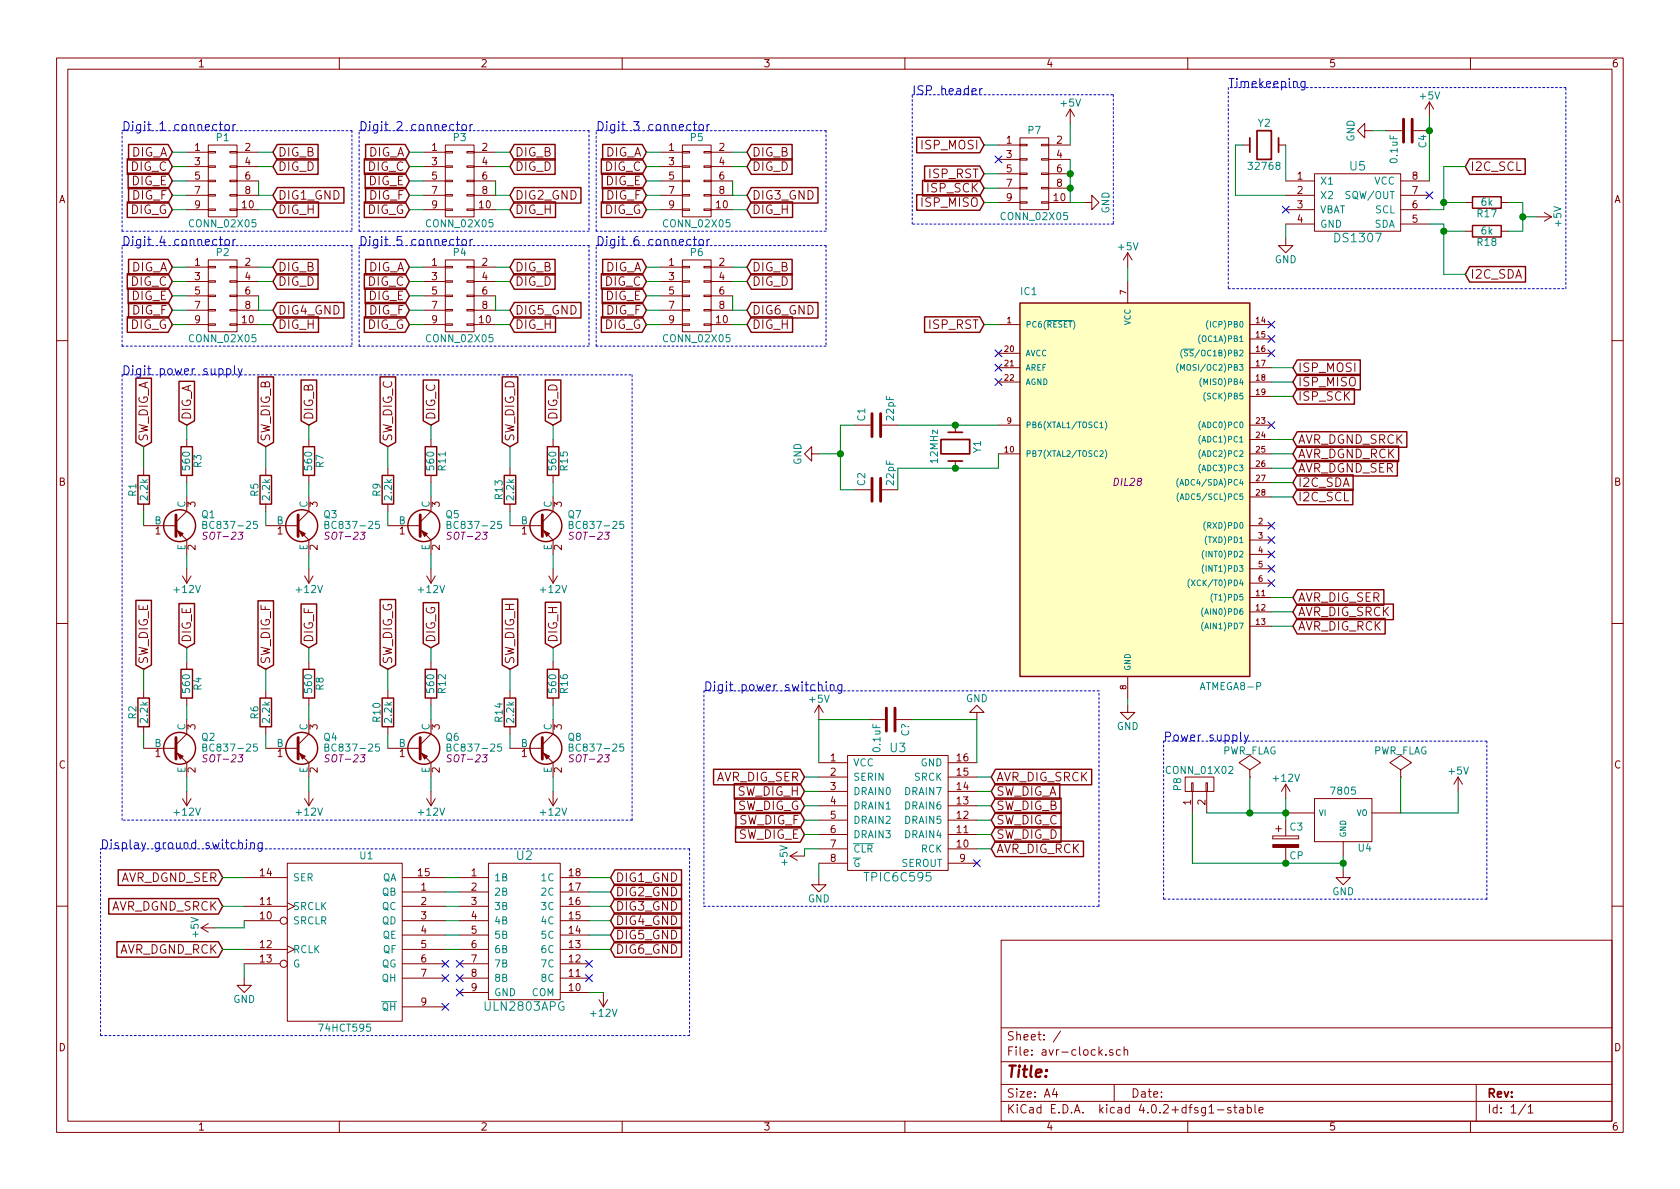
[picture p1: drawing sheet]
<svg xmlns="http://www.w3.org/2000/svg" width="297mm" height="210mm" viewBox="0 0 297 210" stroke-linecap="round" stroke-linejoin="round" font-family="sans-serif">
<defs><g id="words">
<text font-size="2.8" fill="#840000" x="178" y="190.5">Title:</text>
<g font-size="2.1" fill="#0000c2">
<text x="161.3" y="16.8">ISP header</text>
<text x="217.2" y="15.5">Timekeeping</text>
<text x="21.6" y="23.1">Digit 1 connector</text>
<text x="63.5" y="23.1">Digit 2 connector</text>
<text x="105.4" y="23.1">Digit 3 connector</text>
<text x="21.6" y="43.4">Digit 4 connector</text>
<text x="63.5" y="43.4">Digit 5 connector</text>
<text x="105.4" y="43.4">Digit 6 connector</text>
<text x="21.6" y="66.3">Digit power supply</text>
<text x="124.5" y="122.2">Digit power switching</text>
<text x="205.7" y="131.1">Power supply</text>
<text x="17.8" y="150.1">Display ground switching</text>
</g>
<g font-size="2.1" fill="#840000">
<text x="23.1" y="27.7">DIG_A</text>
<text x="49.2" y="27.7">DIG_B</text>
<text x="65" y="27.7">DIG_A</text>
<text x="91.1" y="27.7">DIG_B</text>
<text x="106.9" y="27.7">DIG_A</text>
<text x="133" y="27.7">DIG_B</text>
<text x="163" y="26.4">ISP_MOSI</text>
<text x="23.1" y="30.2">DIG_C</text>
<text x="23.2" y="32.8">DIG_E</text>
<text x="23.3" y="35.3">DIG_F</text>
<text x="49.2" y="30.2">DIG_D</text>
<text x="49.2" y="35.3">DIG1_GND</text>
<text x="65" y="30.2">DIG_C</text>
<text x="65.1" y="32.8">DIG_E</text>
<text x="65.2" y="35.3">DIG_F</text>
<text x="91.1" y="30.2">DIG_D</text>
<text x="91.1" y="35.3">DIG2_GND</text>
<text x="106.9" y="30.2">DIG_C</text>
<text x="107" y="32.8">DIG_E</text>
<text x="107.1" y="35.3">DIG_F</text>
<text x="133" y="30.2">DIG_D</text>
<text x="133" y="35.3">DIG3_GND</text>
<text x="164" y="34">ISP_SCK</text>
<text x="164.2" y="31.5">ISP_RST</text>
<text x="260" y="30.2">I2C_SCL</text>
<text x="23" y="37.8">DIG_G</text>
<text x="49.2" y="37.8">DIG_H</text>
<text x="64.9" y="37.8">DIG_G</text>
<text x="91.1" y="37.8">DIG_H</text>
<text x="106.8" y="37.8">DIG_G</text>
<text x="133" y="37.8">DIG_H</text>
<text x="163" y="36.6">ISP_MISO</text>
<text x="23.1" y="48">DIG_A</text>
<text x="23.1" y="50.5">DIG_C</text>
<text x="23.2" y="53.1">DIG_E</text>
<text x="49.2" y="48">DIG_B</text>
<text x="49.2" y="50.5">DIG_D</text>
<text x="65" y="48">DIG_A</text>
<text x="65" y="50.5">DIG_C</text>
<text x="65.1" y="53.1">DIG_E</text>
<text x="91.1" y="48">DIG_B</text>
<text x="91.1" y="50.5">DIG_D</text>
<text x="106.9" y="48">DIG_A</text>
<text x="106.9" y="50.5">DIG_C</text>
<text x="107" y="53.1">DIG_E</text>
<text x="133" y="48">DIG_B</text>
<text x="133" y="50.5">DIG_D</text>
<text x="260" y="49.3">I2C_SDA</text>
<text x="23" y="58.2">DIG_G</text>
<text x="23.3" y="55.6">DIG_F</text>
<text x="49.2" y="58.2">DIG_H</text>
<text x="49.2" y="55.6">DIG4_GND</text>
<text x="64.9" y="58.2">DIG_G</text>
<text x="65.2" y="55.6">DIG_F</text>
<text x="91.1" y="58.2">DIG_H</text>
<text x="91.1" y="55.6">DIG5_GND</text>
<text x="106.8" y="58.2">DIG_G</text>
<text x="107.1" y="55.6">DIG_F</text>
<text x="133" y="58.2">DIG_H</text>
<text x="133" y="55.6">DIG6_GND</text>
<text x="164.2" y="58.2">ISP_RST</text>
<text x="229.5" y="65.8">ISP_MOSI</text>
<text x="229.5" y="68.3">ISP_MISO</text>
<text x="229.5" y="70.9">ISP_SCK</text>
<text x="33.8" y="74.3" transform="rotate(-90 33.8 74.3)">DIG_A</text>
<text x="55.4" y="74.3" transform="rotate(-90 55.4 74.3)">DIG_B</text>
<text x="77" y="74.3" transform="rotate(-90 77 74.3)">DIG_C</text>
<text x="98.6" y="74.3" transform="rotate(-90 98.6 74.3)">DIG_D</text>
<text x="26.2" y="78.1" transform="rotate(-90 26.2 78.1)">SW_DIG_A</text>
<text x="47.8" y="78.1" transform="rotate(-90 47.8 78.1)">SW_DIG_B</text>
<text x="69.3" y="78.1" transform="rotate(-90 69.3 78.1)">SW_DIG_C</text>
<text x="90.9" y="78.1" transform="rotate(-90 90.9 78.1)">SW_DIG_D</text>
<text x="229.5" y="83.6">AVR_DGND_SER</text>
<text x="229.5" y="78.5">AVR_DGND_SRCK</text>
<text x="229.5" y="81">AVR_DGND_RCK</text>
<text x="229.5" y="88.6">I2C_SCL</text>
<text x="229.5" y="86.1">I2C_SDA</text>
<text x="229.5" y="106.4">AVR_DIG_SER</text>
<text x="33.8" y="113.6" transform="rotate(-90 33.8 113.6)">DIG_E</text>
<text x="55.4" y="113.6" transform="rotate(-90 55.4 113.6)">DIG_F</text>
<text x="77" y="113.6" transform="rotate(-90 77 113.6)">DIG_G</text>
<text x="98.6" y="113.6" transform="rotate(-90 98.6 113.6)">DIG_H</text>
<text x="229.5" y="111.5">AVR_DIG_RCK</text>
<text x="229.5" y="109">AVR_DIG_SRCK</text>
<text x="26.2" y="117.4" transform="rotate(-90 26.2 117.4)">SW_DIG_E</text>
<text x="47.8" y="117.4" transform="rotate(-90 47.8 117.4)">SW_DIG_F</text>
<text x="69.3" y="117.4" transform="rotate(-90 69.3 117.4)">SW_DIG_G</text>
<text x="90.9" y="117.4" transform="rotate(-90 90.9 117.4)">SW_DIG_H</text>
<text x="126.3" y="138.2">AVR_DIG_SER</text>
<text x="130.1" y="143.3">SW_DIG_G</text>
<text x="130.3" y="140.7">SW_DIG_H</text>
<text x="176.2" y="140.7">SW_DIG_A</text>
<text x="176.2" y="143.3">SW_DIG_B</text>
<text x="176.2" y="138.2">AVR_DIG_SRCK</text>
<text x="130.4" y="148.3">SW_DIG_E</text>
<text x="130.5" y="145.8">SW_DIG_F</text>
<text x="176.2" y="145.8">SW_DIG_C</text>
<text x="176.2" y="148.3">SW_DIG_D</text>
<text x="21" y="156">AVR_DGND_SER</text>
<text x="108.9" y="156">DIG1_GND</text>
<text x="176.2" y="150.9">AVR_DIG_RCK</text>
<text x="19.4" y="161">AVR_DGND_SRCK</text>
<text x="108.9" y="158.5">DIG2_GND</text>
<text x="108.9" y="161">DIG3_GND</text>
<text x="108.9" y="163.6">DIG4_GND</text>
<text x="108.9" y="166.1">DIG5_GND</text>
<text x="20.8" y="168.7">AVR_DGND_RCK</text>
<text x="108.9" y="168.7">DIG6_GND</text>
<text x="178" y="184">Sheet: /</text>
<text x="178" y="186.7">File: avr-clock.sch</text>
<text x="178" y="196.9">KiCad E.D.A. kicad 4.0.2+dfsg1-stable</text>
<text x="178" y="194.1">Size: A4</text>
<text x="200" y="194.1">Date:</text>
<text x="263" y="194.1">Rev:</text>
<text x="263" y="196.9">Id: 1/1</text>
</g>
<g font-size="2.1" fill="#008484">
<text x="238.7" y="30.1">U5</text>
<text x="236.2" y="42.8">DS1307</text>
<text x="157.4" y="133">U3</text>
<text x="91.4" y="152.1">U2</text>
<text x="153.2" y="155.9">TPIC6C595</text>
<text x="85.9" y="178.7">ULN2803APG</text>
</g>
<g font-size="1.8" fill="#840000">
<text x="35" y="11.9">1</text>
<text x="85" y="11.9">2</text>
<text x="135" y="11.9">3</text>
<text x="185" y="11.9">4</text>
<text x="235" y="11.9">5</text>
<text x="285" y="11.9">6</text>
<text x="34.4" y="26.7">1</text>
<text x="34.4" y="29.2">3</text>
<text x="43.3" y="26.7">2</text>
<text x="43.3" y="29.2">4</text>
<text x="76.4" y="26.7">1</text>
<text x="76.4" y="29.2">3</text>
<text x="85.2" y="26.7">2</text>
<text x="85.2" y="29.2">4</text>
<text x="118.3" y="26.7">1</text>
<text x="118.3" y="29.2">3</text>
<text x="127.2" y="26.7">2</text>
<text x="127.2" y="29.2">4</text>
<text x="178" y="25.4">1</text>
<text x="178" y="27.9">3</text>
<text x="186.8" y="25.4">2</text>
<text x="186.8" y="27.9">4</text>
<text x="10.4" y="35.9">A</text>
<text x="34.4" y="31.7">5</text>
<text x="34.4" y="34.3">7</text>
<text x="43.3" y="31.7">6</text>
<text x="43.3" y="34.3">8</text>
<text x="76.4" y="31.7">5</text>
<text x="76.4" y="34.3">7</text>
<text x="85.2" y="31.7">6</text>
<text x="85.2" y="34.3">8</text>
<text x="118.3" y="31.7">5</text>
<text x="118.3" y="34.3">7</text>
<text x="127.2" y="31.7">6</text>
<text x="127.2" y="34.3">8</text>
<text x="178" y="30.5">5</text>
<text x="178" y="33">7</text>
<text x="178" y="35.6">9</text>
<text x="186.4" y="35.6">10</text>
<text x="186.8" y="30.5">6</text>
<text x="186.8" y="33">8</text>
<text x="229.4" y="31.7">1</text>
<text x="229.4" y="34.3">2</text>
<text x="249.7" y="34.3">7</text>
<text x="249.7" y="31.7">8</text>
<text x="285.4" y="35.9">A</text>
<text x="34.4" y="36.8">9</text>
<text x="42.8" y="36.8">10</text>
<text x="76.4" y="36.8">9</text>
<text x="84.8" y="36.8">10</text>
<text x="118.3" y="36.8">9</text>
<text x="126.7" y="36.8">10</text>
<text x="229.4" y="36.8">3</text>
<text x="229.4" y="39.4">4</text>
<text x="249.7" y="39.4">5</text>
<text x="249.7" y="36.8">6</text>
<text x="34.4" y="47">1</text>
<text x="43.3" y="47">2</text>
<text x="76.4" y="47">1</text>
<text x="85.2" y="47">2</text>
<text x="118.3" y="47">1</text>
<text x="127.2" y="47">2</text>
<text x="34.4" y="49.5">3</text>
<text x="34.4" y="52.1">5</text>
<text x="43.3" y="49.5">4</text>
<text x="43.3" y="52.1">6</text>
<text x="76.4" y="49.5">3</text>
<text x="76.4" y="52.1">5</text>
<text x="85.2" y="49.5">4</text>
<text x="85.2" y="52.1">6</text>
<text x="118.3" y="49.5">3</text>
<text x="118.3" y="52.1">5</text>
<text x="127.2" y="49.5">4</text>
<text x="127.2" y="52.1">6</text>
<text x="34.4" y="54.6">7</text>
<text x="34.4" y="57.1">9</text>
<text x="42.8" y="57.1">10</text>
<text x="43.3" y="54.6">8</text>
<text x="76.4" y="54.6">7</text>
<text x="76.4" y="57.1">9</text>
<text x="84.8" y="57.1">10</text>
<text x="85.2" y="54.6">8</text>
<text x="118.3" y="54.6">7</text>
<text x="118.3" y="57.1">9</text>
<text x="126.7" y="57.1">10</text>
<text x="127.2" y="54.6">8</text>
<text x="10.4" y="85.9">B</text>
<text x="34.5" y="89.6" transform="rotate(-90 34.5 89.6)">3</text>
<text x="56.1" y="89.6" transform="rotate(-90 56.1 89.6)">3</text>
<text x="77.7" y="89.6" transform="rotate(-90 77.7 89.6)">3</text>
<text x="99.3" y="89.6" transform="rotate(-90 99.3 89.6)">3</text>
<text x="285.4" y="85.9">B</text>
<text x="27.5" y="94.5">1</text>
<text x="49" y="94.5">1</text>
<text x="70.6" y="94.5">1</text>
<text x="92.2" y="94.5">1</text>
<text x="34.5" y="97.3" transform="rotate(-90 34.5 97.3)">2</text>
<text x="56.1" y="97.3" transform="rotate(-90 56.1 97.3)">2</text>
<text x="77.7" y="97.3" transform="rotate(-90 77.7 97.3)">2</text>
<text x="99.3" y="97.3" transform="rotate(-90 99.3 97.3)">2</text>
<text x="34.5" y="129" transform="rotate(-90 34.5 129)">3</text>
<text x="56.1" y="129" transform="rotate(-90 56.1 129)">3</text>
<text x="77.7" y="129" transform="rotate(-90 77.7 129)">3</text>
<text x="99.3" y="129" transform="rotate(-90 99.3 129)">3</text>
<text x="10.4" y="135.9">C</text>
<text x="27.5" y="133.9">1</text>
<text x="34.5" y="136.6" transform="rotate(-90 34.5 136.6)">2</text>
<text x="49" y="133.9">1</text>
<text x="56.1" y="136.6" transform="rotate(-90 56.1 136.6)">2</text>
<text x="70.6" y="133.9">1</text>
<text x="77.7" y="136.6" transform="rotate(-90 77.7 136.6)">2</text>
<text x="92.2" y="133.9">1</text>
<text x="99.3" y="136.6" transform="rotate(-90 99.3 136.6)">2</text>
<text x="146.8" y="134.6">1</text>
<text x="146.8" y="137.2">2</text>
<text x="169.2" y="137.2">15</text>
<text x="169.2" y="134.6">16</text>
<text x="285.4" y="135.9">C</text>
<text x="146.8" y="139.7">3</text>
<text x="146.8" y="142.2">4</text>
<text x="169.2" y="142.2">13</text>
<text x="169.2" y="139.7">14</text>
<text x="210.6" y="142.3" transform="rotate(-90 210.6 142.3)">1</text>
<text x="213.1" y="142.3" transform="rotate(-90 213.1 142.3)">2</text>
<text x="146.8" y="144.8">5</text>
<text x="146.8" y="147.3">6</text>
<text x="146.8" y="149.9">7</text>
<text x="169.2" y="149.9">10</text>
<text x="169.2" y="147.3">11</text>
<text x="169.2" y="144.8">12</text>
<text x="46" y="154.9">14</text>
<text x="74" y="154.9">15</text>
<text x="83.3" y="154.9">1</text>
<text x="100.6" y="154.9">18</text>
<text x="146.8" y="152.4">8</text>
<text x="169.7" y="152.4">9</text>
<text x="46" y="160">11</text>
<text x="74.4" y="157.5">1</text>
<text x="74.4" y="160">2</text>
<text x="83.3" y="157.5">2</text>
<text x="83.3" y="160">3</text>
<text x="100.6" y="160">16</text>
<text x="100.6" y="157.5">17</text>
<text x="46" y="162.6">10</text>
<text x="46" y="167.6">12</text>
<text x="74.4" y="162.6">3</text>
<text x="74.4" y="165.1">4</text>
<text x="74.4" y="167.6">5</text>
<text x="83.3" y="162.6">4</text>
<text x="83.3" y="165.1">5</text>
<text x="83.3" y="167.6">6</text>
<text x="100.6" y="167.6">13</text>
<text x="100.6" y="165.1">14</text>
<text x="100.6" y="162.6">15</text>
<text x="46" y="170.2">13</text>
<text x="74.4" y="170.2">6</text>
<text x="74.4" y="172.7">7</text>
<text x="83.3" y="170.2">7</text>
<text x="83.3" y="172.7">8</text>
<text x="100.6" y="172.7">11</text>
<text x="100.6" y="170.2">12</text>
<text x="74.4" y="177.8">9</text>
<text x="83.3" y="175.3">9</text>
<text x="100.6" y="175.3">10</text>
<text x="10.4" y="185.9">D</text>
<text x="285.4" y="185.9">D</text>
<text x="35" y="199.9">1</text>
<text x="85" y="199.9">2</text>
<text x="135" y="199.9">3</text>
<text x="185" y="199.9">4</text>
<text x="235" y="199.9">5</text>
<text x="285" y="199.9">6</text>
</g>
<g font-size="1.8" fill="#008484">
<text x="251.1" y="17.6">+5V</text>
<text x="181.8" y="23.7">P7</text>
<text x="187.6" y="18.8">+5V</text>
<text x="222.5" y="22.4">Y2</text>
<text x="38.3" y="24.9">P1</text>
<text x="80.2" y="24.9">P3</text>
<text x="122.1" y="24.9">P5</text>
<text x="239.5" y="25.1" transform="rotate(-90 239.5 25.1)">GND</text>
<text x="247.1" y="28.7" transform="rotate(-90 247.1 28.7)">0.1uF</text>
<text x="252.2" y="26.1" transform="rotate(-90 252.2 26.1)">C4</text>
<text x="221.1" y="30">32768</text>
<text x="233.4" y="32.6">X1</text>
<text x="233.4" y="35.2">X2</text>
<text x="238.2" y="35.2">SQW/OUT</text>
<text x="242.9" y="32.6">VCC</text>
<text x="33.7" y="40.2">CONN_02X05</text>
<text x="75.6" y="40.2">CONN_02X05</text>
<text x="117.6" y="40.2">CONN_02X05</text>
<text x="177.2" y="38.9">CONN_02X05</text>
<text x="196.1" y="37.8" transform="rotate(-90 196.1 37.8)">GND</text>
<text x="233.4" y="37.7">VBAT</text>
<text x="233.4" y="40.3">GND</text>
<text x="242.9" y="40.3">SDA</text>
<text x="243.1" y="37.7">SCL</text>
<text x="261.3" y="38.4">R17</text>
<text x="261.9" y="36.4">6k</text>
<text x="261.9" y="41.4">6k</text>
<text x="276" y="39.9" transform="rotate(-90 276 39.9)">+5V</text>
<text x="38.3" y="45.3">P2</text>
<text x="80.2" y="45.3">P4</text>
<text x="122.1" y="45.3">P6</text>
<text x="197.8" y="44.2">+5V</text>
<text x="225.4" y="46.5">GND</text>
<text x="261.3" y="43.5">R18</text>
<text x="180.5" y="52.2">IC1</text>
<text x="33.7" y="60.5">CONN_02X05</text>
<text x="75.6" y="60.5">CONN_02X05</text>
<text x="117.6" y="60.5">CONN_02X05</text>
<text x="153" y="74.4" transform="rotate(-90 153 74.4)">C1</text>
<text x="158" y="74.3" transform="rotate(-90 158 74.3)">22pF</text>
<text x="33.6" y="83" transform="rotate(-90 33.6 83)">560</text>
<text x="35.6" y="82.6" transform="rotate(-90 35.6 82.6)">R3</text>
<text x="55.2" y="83" transform="rotate(-90 55.2 83)">560</text>
<text x="57.2" y="82.6" transform="rotate(-90 57.2 82.6)">R7</text>
<text x="76.8" y="83" transform="rotate(-90 76.8 83)">560</text>
<text x="78.8" y="83.2" transform="rotate(-90 78.8 83.2)">R11</text>
<text x="98.3" y="83" transform="rotate(-90 98.3 83)">560</text>
<text x="100.4" y="83.2" transform="rotate(-90 100.4 83.2)">R15</text>
<text x="141.7" y="82.2" transform="rotate(-90 141.7 82.2)">GND</text>
<text x="165.8" y="81.8" transform="rotate(-90 165.8 81.8)">12MHz</text>
<text x="173.4" y="80.1" transform="rotate(-90 173.4 80.1)">Y1</text>
<text x="24.1" y="87.7" transform="rotate(-90 24.1 87.7)">R1</text>
<text x="26.1" y="88.3" transform="rotate(-90 26.1 88.3)">2.2k</text>
<text x="32.8" y="89.8" transform="rotate(-90 32.8 89.8)">C</text>
<text x="45.7" y="87.7" transform="rotate(-90 45.7 87.7)">R5</text>
<text x="47.7" y="88.3" transform="rotate(-90 47.7 88.3)">2.2k</text>
<text x="54.4" y="89.8" transform="rotate(-90 54.4 89.8)">C</text>
<text x="67.3" y="87.7" transform="rotate(-90 67.3 87.7)">R9</text>
<text x="69.3" y="88.3" transform="rotate(-90 69.3 88.3)">2.2k</text>
<text x="75.9" y="89.8" transform="rotate(-90 75.9 89.8)">C</text>
<text x="88.8" y="88.2" transform="rotate(-90 88.8 88.2)">R13</text>
<text x="90.9" y="88.3" transform="rotate(-90 90.9 88.3)">2.2k</text>
<text x="97.5" y="89.8" transform="rotate(-90 97.5 89.8)">C</text>
<text x="153" y="85.8" transform="rotate(-90 153 85.8)">C2</text>
<text x="158" y="85.7" transform="rotate(-90 158 85.7)">22pF</text>
<text x="27.3" y="92.7">B</text>
<text x="35.7" y="91.6">Q1</text>
<text x="36.7" y="93.5">BC837-25</text>
<text x="48.9" y="92.7">B</text>
<text x="57.3" y="91.6">Q3</text>
<text x="58.2" y="93.5">BC837-25</text>
<text x="70.5" y="92.7">B</text>
<text x="78.8" y="91.6">Q5</text>
<text x="79.8" y="93.5">BC837-25</text>
<text x="92.1" y="92.7">B</text>
<text x="100.4" y="91.6">Q7</text>
<text x="101.4" y="93.5">BC837-25</text>
<text x="32.8" y="97.4" transform="rotate(-90 32.8 97.4)">E</text>
<text x="54.4" y="97.4" transform="rotate(-90 54.4 97.4)">E</text>
<text x="75.9" y="97.4" transform="rotate(-90 75.9 97.4)">E</text>
<text x="97.5" y="97.4" transform="rotate(-90 97.5 97.4)">E</text>
<text x="30.9" y="104.8">+12V</text>
<text x="52.5" y="104.8">+12V</text>
<text x="74.1" y="104.8">+12V</text>
<text x="95.7" y="104.8">+12V</text>
<text x="33.6" y="122.4" transform="rotate(-90 33.6 122.4)">560</text>
<text x="35.6" y="122" transform="rotate(-90 35.6 122)">R4</text>
<text x="55.2" y="122.4" transform="rotate(-90 55.2 122.4)">560</text>
<text x="57.2" y="122" transform="rotate(-90 57.2 122)">R8</text>
<text x="76.8" y="122.4" transform="rotate(-90 76.8 122.4)">560</text>
<text x="78.8" y="122.5" transform="rotate(-90 78.8 122.5)">R12</text>
<text x="98.3" y="122.4" transform="rotate(-90 98.3 122.4)">560</text>
<text x="100.4" y="122.5" transform="rotate(-90 100.4 122.5)">R16</text>
<text x="143.2" y="124.3">+5V</text>
<text x="170.8" y="124.1">GND</text>
<text x="212.4" y="122">ATMEGA8-P</text>
<text x="24.1" y="127.1" transform="rotate(-90 24.1 127.1)">R2</text>
<text x="26.1" y="127.7" transform="rotate(-90 26.1 127.7)">2.2k</text>
<text x="32.8" y="129.2" transform="rotate(-90 32.8 129.2)">C</text>
<text x="35.7" y="131">Q2</text>
<text x="45.7" y="127.1" transform="rotate(-90 45.7 127.1)">R6</text>
<text x="47.7" y="127.7" transform="rotate(-90 47.7 127.7)">2.2k</text>
<text x="54.4" y="129.2" transform="rotate(-90 54.4 129.2)">C</text>
<text x="57.3" y="131">Q4</text>
<text x="67.3" y="127.6" transform="rotate(-90 67.3 127.6)">R10</text>
<text x="69.3" y="127.7" transform="rotate(-90 69.3 127.7)">2.2k</text>
<text x="75.9" y="129.2" transform="rotate(-90 75.9 129.2)">C</text>
<text x="78.8" y="131">Q6</text>
<text x="88.8" y="127.6" transform="rotate(-90 88.8 127.6)">R14</text>
<text x="90.9" y="127.7" transform="rotate(-90 90.9 127.7)">2.2k</text>
<text x="97.5" y="129.2" transform="rotate(-90 97.5 129.2)">C</text>
<text x="100.4" y="131">Q8</text>
<text x="160.7" y="130.2" transform="rotate(-90 160.7 130.2)">C?</text>
<text x="197.4" y="129.1">GND</text>
<text x="27.3" y="132.1">B</text>
<text x="32.8" y="136.7" transform="rotate(-90 32.8 136.7)">E</text>
<text x="36.7" y="132.9">BC837-25</text>
<text x="48.9" y="132.1">B</text>
<text x="54.4" y="136.7" transform="rotate(-90 54.4 136.7)">E</text>
<text x="58.2" y="132.9">BC837-25</text>
<text x="70.5" y="132.1">B</text>
<text x="75.9" y="136.7" transform="rotate(-90 75.9 136.7)">E</text>
<text x="79.8" y="132.9">BC837-25</text>
<text x="92.1" y="132.1">B</text>
<text x="97.5" y="136.7" transform="rotate(-90 97.5 136.7)">E</text>
<text x="101.4" y="132.9">BC837-25</text>
<text x="150.9" y="135.5">VCC</text>
<text x="155.7" y="132.8" transform="rotate(-90 155.7 132.8)">0.1uF</text>
<text x="162.7" y="135.5">GND</text>
<text x="206.5" y="136.8">CONN_01X02</text>
<text x="216" y="133.4">PWR_FLAG</text>
<text x="242.7" y="133.4">PWR_FLAG</text>
<text x="256.2" y="137">+5V</text>
<text x="150.9" y="138">SERIN</text>
<text x="150.9" y="140.6">DRAIN0</text>
<text x="150.9" y="143.1">DRAIN1</text>
<text x="160" y="143.1">DRAIN6</text>
<text x="160" y="140.6">DRAIN7</text>
<text x="161.6" y="138">SRCK</text>
<text x="208.8" y="139.7" transform="rotate(-90 208.8 139.7)">P8</text>
<text x="225.2" y="138.2">+12V</text>
<text x="235.5" y="140.5">7805</text>
<text x="30.9" y="144.2">+12V</text>
<text x="52.5" y="144.2">+12V</text>
<text x="74.1" y="144.2">+12V</text>
<text x="95.7" y="144.2">+12V</text>
<text x="150.9" y="145.7">DRAIN2</text>
<text x="150.9" y="148.2">DRAIN3</text>
<text x="160" y="148.2">DRAIN4</text>
<text x="160" y="145.7">DRAIN5</text>
<text x="228.1" y="146.9">C3</text>
<text x="51.8" y="155.8">SER</text>
<text x="63.7" y="151.9">U1</text>
<text x="67.5" y="155.8">QA</text>
<text x="87.4" y="155.8">1B</text>
<text x="95.8" y="155.8">1C</text>
<text x="139.2" y="153" transform="rotate(-90 139.2 153)">+5V</text>
<text x="150.9" y="150.7">CLR</text>
<text x="150.9" y="153.3">G</text>
<text x="159.3" y="153.3">SEROUT</text>
<text x="162.8" y="150.7">RCK</text>
<text x="228" y="151.9">CP</text>
<text x="240.2" y="150.6">U4</text>
<text x="51.8" y="160.9">SRCLK</text>
<text x="67.5" y="158.4">QB</text>
<text x="67.5" y="160.9">QC</text>
<text x="87.4" y="158.4">2B</text>
<text x="87.4" y="160.9">3B</text>
<text x="95.8" y="160.9">3C</text>
<text x="95.8" y="158.4">2C</text>
<text x="142.8" y="159.6">GND</text>
<text x="235.5" y="158.3">GND</text>
<text x="35.1" y="165.7" transform="rotate(-90 35.1 165.7)">+5V</text>
<text x="51.8" y="163.4">SRCLR</text>
<text x="67.5" y="163.4">QD</text>
<text x="67.5" y="166">QE</text>
<text x="87.4" y="163.4">4B</text>
<text x="87.4" y="166">5B</text>
<text x="95.8" y="166">5C</text>
<text x="95.8" y="163.4">4C</text>
<text x="51.8" y="168.5">RCLK</text>
<text x="51.8" y="171.1">G</text>
<text x="67.4" y="171.1">QG</text>
<text x="67.5" y="173.6">QH</text>
<text x="67.6" y="168.5">QF</text>
<text x="87.4" y="168.5">6B</text>
<text x="87.4" y="171.1">7B</text>
<text x="87.4" y="173.6">8B</text>
<text x="95.8" y="173.6">8C</text>
<text x="95.8" y="171.1">7C</text>
<text x="95.8" y="168.5">6C</text>
<text x="41.2" y="177.3">GND</text>
<text x="67.5" y="178.7">QH</text>
<text x="87.4" y="176.1">GND</text>
<text x="93.9" y="176.1">COM</text>
<text x="104.6" y="179.8">+12V</text>
<text x="56.7" y="182.4">74HCT595</text>
</g>
<g font-size="1.8" fill="#840084">
<text x="197" y="85.9">DIL28</text>
<text x="36.3" y="95.4">SOT-23</text>
<text x="57.9" y="95.4">SOT-23</text>
<text x="79.5" y="95.4">SOT-23</text>
<text x="101.1" y="95.4">SOT-23</text>
<text x="36.3" y="134.8">SOT-23</text>
<text x="57.9" y="134.8">SOT-23</text>
<text x="79.5" y="134.8">SOT-23</text>
<text x="101.1" y="134.8">SOT-23</text>
</g>
<g font-size="1.4" fill="#840000">
<text x="199.1" y="52.1" transform="rotate(-90 199.1 52.1)">7</text>
<text x="178.1" y="57.1">1</text>
<text x="222.1" y="57.1">14</text>
<text x="222.1" y="59.7">15</text>
<text x="177.6" y="62.2">20</text>
<text x="177.6" y="64.8">21</text>
<text x="222.1" y="62.2">16</text>
<text x="222.1" y="64.8">17</text>
<text x="177.6" y="67.3">22</text>
<text x="222.1" y="67.3">18</text>
<text x="222.1" y="69.8">19</text>
<text x="178.1" y="74.9">9</text>
<text x="222.1" y="74.9">23</text>
<text x="222.1" y="77.5">24</text>
<text x="177.6" y="80">10</text>
<text x="222.1" y="80">25</text>
<text x="222.1" y="82.5">26</text>
<text x="222.1" y="85.1">27</text>
<text x="222.1" y="87.6">28</text>
<text x="222.5" y="92.7">2</text>
<text x="222.5" y="95.2">3</text>
<text x="222.5" y="97.8">4</text>
<text x="222.5" y="100.3">5</text>
<text x="222.1" y="105.4">11</text>
<text x="222.1" y="107.9">12</text>
<text x="222.5" y="102.9">6</text>
<text x="222.1" y="110.5">13</text>
<text x="199.1" y="121.9" transform="rotate(-90 199.1 121.9)">8</text>
</g>
<g font-size="1.4" fill="#008484">
<text x="181.4" y="57.9">PC6(RESET)</text>
<text x="199.9" y="57.6" transform="rotate(-90 199.9 57.6)">VCC</text>
<text x="213.9" y="57.9">(ICP)PB0</text>
<text x="181.4" y="63">AVCC</text>
<text x="181.4" y="65.5">AREF</text>
<text x="209.3" y="65.5">(MOSI/OC2)PB3</text>
<text x="210.1" y="63">(SS/OC1B)PB2</text>
<text x="212.3" y="60.4">(OC1A)PB1</text>
<text x="181.4" y="68.1">AGND</text>
<text x="212.6" y="68.1">(MISO)PB4</text>
<text x="213.3" y="70.6">(SCK)PB5</text>
<text x="181.4" y="75.7">PB6(XTAL1/TOSC1)</text>
<text x="212.4" y="75.7">(ADC0)PC0</text>
<text x="181.4" y="80.8">PB7(XTAL2/TOSC2)</text>
<text x="212.4" y="78.2">(ADC1)PC1</text>
<text x="212.4" y="80.8">(ADC2)PC2</text>
<text x="212.4" y="83.3">(ADC3)PC3</text>
<text x="209" y="85.8">(ADC4/SDA)PC4</text>
<text x="209.2" y="88.4">(ADC5/SCL)PC5</text>
<text x="213.3" y="93.5">(RXD)PD0</text>
<text x="213.2" y="98.5">(INT0)PD2</text>
<text x="213.2" y="101.1">(INT1)PD3</text>
<text x="213.4" y="96">(TXD)PD1</text>
<text x="211.2" y="103.6">(XCK/T0)PD4</text>
<text x="214.6" y="106.2">(T1)PD5</text>
<text x="213.1" y="108.7">(AIN0)PD6</text>
<text x="213.1" y="111.2">(AIN1)PD7</text>
<text x="199.9" y="118.6" transform="rotate(-90 199.9 118.6)">GND</text>
<text x="233.2" y="144.3">VI</text>
<text x="238" y="148.1" transform="rotate(-90 238 148.1)">GND</text>
<text x="239.8" y="144.3">VO</text>
</g>
</g></defs>
<g fill="none" stroke="#840000" stroke-width=".18">
<path d="M10 10.3h277v189.9h-277zM12 12.2h273v186.1h-273zM60 10.3v1.9M110 10.3v1.9M160 10.3v1.9M189.2 19.3l-.7 1.3M189.2 19.3v2.5M189.2 19.3l.8 1.3M210 10.3v1.9M252.7 18l-.7 1.3M252.7 18v2.6M252.7 18l.8 1.3"/>
<path d="M260 10.3v1.9M33 26.9h3.8M33 29.5h3.8M33 32h3.8M33 34.5h3.8M33 37.1h3.8M36.8 37h1.3v.2h-1.3zM36.8 34.4h1.3v.3h-1.3zM36.8 31.9h1.3v.2h-1.3zM36.8 29.3h1.3v.3h-1.3zM36.8 26.8h1.3v.2h-1.3zM36.8 25.6h5.1v12.7h-5.1z"/>
<path d="M40.6 37h1.3v.2h-1.3zM40.6 34.4h1.3v.3h-1.3zM40.6 31.9h1.3v.2h-1.3zM40.6 29.3h1.3v.3h-1.3zM40.6 26.8h1.3v.2h-1.3zM41.9 26.9h3.8M41.9 29.5h3.8M41.9 32h3.8M41.9 34.5h3.8M41.9 37.1h3.8M74.9 26.9h3.8M74.9 29.5h3.8"/>
<path d="M74.9 32h3.8M74.9 34.5h3.8M74.9 37.1h3.8M78.7 37h1.3v.2h-1.3zM78.7 34.4h1.3v.3h-1.3zM78.7 31.9h1.3v.2h-1.3zM78.7 29.3h1.3v.3h-1.3zM78.7 26.8h1.3v.2h-1.3zM78.7 25.6h5.1v12.7h-5.1zM82.5 37h1.3v.2h-1.3zM82.5 34.4h1.3v.3h-1.3zM82.5 31.9h1.3v.2h-1.3z"/>
<path d="M82.5 29.3h1.3v.3h-1.3zM82.5 26.8h1.3v.2h-1.3zM83.8 26.9h3.8M83.8 29.5h3.8M83.8 32h3.8M83.8 34.5h3.8M83.8 37.1h3.8M116.8 26.9h3.8M116.8 29.5h3.8M116.8 32h3.8M116.8 34.5h3.8M116.8 37.1h3.8"/>
<path d="M120.6 37h1.3v.2h-1.3zM120.6 34.4h1.3v.3h-1.3zM120.6 31.9h1.3v.2h-1.3zM120.6 29.3h1.3v.3h-1.3zM120.6 26.8h1.3v.2h-1.3zM120.6 25.6h5.1v12.7h-5.1zM124.5 37h1.2v.2h-1.2zM124.5 34.4h1.2v.3h-1.2zM124.5 31.9h1.2v.2h-1.2zM124.5 29.3h1.2v.3h-1.2zM124.5 26.8h1.2v.2h-1.2zM125.7 26.9h3.8"/>
<path d="M125.7 29.5h3.8M125.7 32h3.8M125.7 34.5h3.8M125.7 37.1h3.8M176.5 25.6h3.8M176.5 35.8h3.8M176.5 28.2h3.8M176.5 30.7h3.8M176.5 33.3h3.8M180.3 35.7h1.3v.2h-1.3zM180.3 33.1h1.3v.3h-1.3zM180.3 30.6h1.3v.3h-1.3z"/>
<path d="M180.3 28.1h1.3v.2h-1.3zM180.3 25.5h1.3v.3h-1.3zM180.3 24.4h5.1v12.7h-5.1zM184.1 35.7h1.3v.2h-1.3zM184.1 33.1h1.3v.3h-1.3zM184.1 30.6h1.3v.3h-1.3zM184.1 28.1h1.3v.2h-1.3zM184.1 25.5h1.3v.3h-1.3zM185.4 25.6h3.8M185.4 35.8h3.8M185.4 28.2h3.8M185.4 30.7h3.8"/>
<path d="M185.4 33.3h3.8M191.8 35.8h1.2v-1.3l1.3 1.3-1.3 1.3v-1.3M219.7 25.6h1.3M226.1 25.6h1.2M227.3 32h5.1M227.3 34.5h5.1M227.3 37.1h5.1M227.3 39.6h5.1M232.4 30.7h15.2v10.2h-15.2zM241.3 23.1v-1.3l-1.3 1.3 1.3 1.3v-1.3h1.3M245.1 23.1h2.8M247.6 32h5.1"/>
<path d="M247.6 34.5h5.1M247.6 37.1h5.1M247.6 39.6h5.1M249.9 23.1h2.8M259.1 35.8h1.2M265.4 35.8h1.3M271.8 38.3h2.5M273 37.6l1.3 .7M274.3 38.3l-1.3 .8M33 47.2h3.8M33 49.8h3.8M33 52.3h3.8"/>
<path d="M33 54.9h3.8M33 57.4h3.8M36.8 57.3h1.3v.2h-1.3zM36.8 54.7h1.3v.3h-1.3zM36.8 52.2h1.3v.2h-1.3zM36.8 49.7h1.3v.2h-1.3zM36.8 47.1h1.3v.3h-1.3zM36.8 46h5.1v12.7h-5.1zM40.6 57.3h1.3v.2h-1.3zM40.6 54.7h1.3v.3h-1.3zM40.6 52.2h1.3v.2h-1.3zM40.6 49.7h1.3v.2h-1.3z"/>
<path d="M40.6 47.1h1.3v.3h-1.3zM41.9 47.2h3.8M41.9 49.8h3.8M41.9 52.3h3.8M41.9 54.9h3.8M41.9 57.4h3.8M74.9 47.2h3.8M74.9 49.8h3.8M74.9 52.3h3.8M74.9 54.9h3.8M74.9 57.4h3.8M78.7 57.3h1.3v.2h-1.3z"/>
<path d="M78.7 54.7h1.3v.3h-1.3zM78.7 52.2h1.3v.2h-1.3zM78.7 49.7h1.3v.2h-1.3zM78.7 47.1h1.3v.3h-1.3zM78.7 46h5.1v12.7h-5.1zM82.5 57.3h1.3v.2h-1.3zM82.5 54.7h1.3v.3h-1.3zM82.5 52.2h1.3v.2h-1.3zM82.5 49.7h1.3v.2h-1.3zM82.5 47.1h1.3v.3h-1.3zM83.8 47.2h3.8M83.8 49.8h3.8"/>
<path d="M83.8 52.3h3.8M83.8 54.9h3.8M83.8 57.4h3.8M116.8 47.2h3.8M116.8 49.8h3.8M116.8 52.3h3.8M116.8 54.9h3.8M116.8 57.4h3.8M120.6 57.3h1.3v.2h-1.3zM120.6 54.7h1.3v.3h-1.3zM120.6 52.2h1.3v.2h-1.3zM120.6 49.7h1.3v.2h-1.3z"/>
<path d="M120.6 47.1h1.3v.3h-1.3zM120.6 46h5.1v12.7h-5.1zM124.5 57.3h1.2v.2h-1.2zM124.5 54.7h1.2v.3h-1.2zM124.5 52.2h1.2v.2h-1.2zM124.5 49.7h1.2v.2h-1.2zM124.5 47.1h1.2v.3h-1.2zM125.7 47.2h3.8M125.7 49.8h3.8M125.7 52.3h3.8M125.7 54.9h3.8M125.7 57.4h3.8"/>
<path d="M176.5 57.4h3.8M199.4 44.7l-.8 1.3M199.4 44.7v2.5M199.4 49.8v3.8M199.4 44.7l.8 1.3M221 57.4h3.8M221 59.9h3.8M227.3 42.2v1.2h1.3l-1.3 1.3-1.2-1.3h1.2M259.1 40.9h1.2M265.4 40.9h1.3M10 60.2h2M33 77.7v1.3"/>
<path d="M54.6 77.7v1.3M76.2 77.7v1.3M97.8 77.7v1.3M151.1 75.2h2.8M156 75.2h2.7M168.9 75.2v1.2M176.5 75.2h3.8M176.5 62.5h3.8M176.5 65h3.8M176.5 67.6h3.8M221 75.2h3.8M221 62.5h3.8"/>
<path d="M221 65h3.8M221 67.6h3.8M221 77.7h3.8M221 70.1h3.8M285 60.2h2M25.4 93h5.7M25.4 82.8v1.3M25.4 89.1v1.3M31.1 93.6l1.9 1.9v2.5M33 84.1v1.2M33 87.9v2.5l-1.9 1.9M47 93h5.7"/>
<path d="M47 82.8v1.3M47 89.1v1.3M52.7 93.6l1.9 1.9v2.5M54.6 84.1v1.2M54.6 87.9v2.5l-1.9 1.9M68.6 93h5.7M68.6 82.8v1.3M68.6 89.1v1.3M74.3 93.6l1.9 1.9v2.5M76.2 84.1v1.2M76.2 87.9v2.5l-1.9 1.9M90.2 93h5.7"/>
<path d="M90.2 82.8v1.3M90.2 89.1v1.3M95.9 93.6l1.9 1.9v2.5M97.8 84.1v1.2M97.8 87.9v2.5l-1.9 1.9M143.5 80.3v-1.3l-1.3 1.3 1.3 1.2v-1.2h1.3M151.1 86.6h2.8M156 86.6h2.7M168.9 81.5v1.3M176.5 80.3h3.8M221 93h3.8M221 95.5h3.8"/>
<path d="M221 98h3.8M221 80.3h3.8M221 82.8h3.8M221 85.3h3.8M221 87.9h3.8M10 110.3h2M32.3 101.8l.7 1.3M33 100.6v2.5M33 117.1v1.3M33.8 101.8l-.8 1.3M53.8 101.8l.8 1.3M54.6 100.6v2.5"/>
<path d="M54.6 117.1v1.3M55.4 101.8l-.8 1.3M75.4 101.8l.8 1.3M76.2 100.6v2.5M76.2 117.1v1.3M77 101.8l-.8 1.3M97 101.8l.8 1.3M97.8 100.6v2.5M97.8 117.1v1.3M98.6 101.8l-.8 1.3M199.4 119.6v3.8M221 100.6h3.8"/>
<path d="M221 103.1h3.8M221 105.7h3.8M221 108.2h3.8M221 110.7h3.8M285 110.3h2M25.4 122.2v1.2M25.4 128.5v1.3M25.4 132.3h5.7M31.1 133l1.9 1.9v2.5M33 123.4v1.3M33 127.2v2.6l-1.9 1.9M33 139.9v2.6"/>
<path d="M47 122.2v1.2M47 128.5v1.3M47 132.3h5.7M52.7 133l1.9 1.9v2.5M54.6 123.4v1.3M54.6 127.2v2.6l-1.9 1.9M54.6 139.9v2.6M68.6 122.2v1.2M68.6 128.5v1.3M68.6 132.3h5.7M74.3 133l1.9 1.9v2.5M76.2 123.4v1.3"/>
<path d="M76.2 127.2v2.6l-1.9 1.9M76.2 139.9v2.6M90.2 122.2v1.2M90.2 128.5v1.3M90.2 132.3h5.7M95.9 133l1.9 1.9v2.5M97.8 123.4v1.3M97.8 127.2v2.6l-1.9 1.9M97.8 139.9v2.6M144.8 134.9h5.1M144.8 137.4h5.1M144.8 139.9h5.1"/>
<path d="M144.8 124.7l-.8 1.3M144.8 124.7v2.5M144.8 124.7l.7 1.3M149.9 133.6h17.7v20.3h-17.7zM153.7 127.2h2.8M158.5 127.2h2.8M167.6 134.9h5.1M167.6 137.4h5.1M167.6 139.9h5.1M172.7 126h1.3l-1.3-1.3-1.3 1.3h1.3v1.2M199.4 124.7v1.3h1.3l-1.3 1.2-1.3-1.2h1.3M209.5 137.4h5.1v2.5h-5.1z"/>
<path d="M210.7 138.4h.2v1.5h-.2zM210.8 139.9v3.9M213.2 138.4h.3v1.5h-.3zM213.4 139.9v3.9M221 137.4h.1M221 136.1l1.9-1.2-1.9-1.3-1.9 1.3 1.9 1.2v1.3M227.3 138.7l-.7 1.2M227.3 138.7v2.5M227.3 138.7l.8 1.2M247.6 137.4h.1M247.6 136.1l2-1.2-2-1.3-1.9 1.3 1.9 1.2v1.3M257.8 137.4l-.8 1.3"/>
<path d="M257.8 137.4v2.5M257.8 137.4l.8 1.3M32.3 141.2l.7 1.3M33.8 141.2l-.8 1.3M43.2 155.2h7.6M50.8 152.6h20.3v28h-20.3zM50.8 159.6l1.3 .7-1.3 .6M53.8 141.2l.8 1.3M55.4 141.2l-.8 1.3M71.1 155.2h7.6M71.1 157.7h7.6M75.4 141.2l.8 1.3"/>
<path d="M77 141.2l-.8 1.3M81.3 155.2h5.1M81.3 157.7h5.1M86.4 152.6h12.7v24.2h-12.7zM97 141.2l.8 1.3M98.6 141.2l-.8 1.3M99.1 155.2h5M99.1 157.7h5M139.7 151.4l1.3 .7M139.7 151.4h2.5M141 150.6l-1.3 .8M144.8 155.2v1.3h1.2l-1.2 1.2-1.3-1.2h1.3"/>
<path d="M144.8 142.5h5.1M144.8 145h5.1M144.8 147.6h5.1M144.8 150.1h5.1M144.8 152.6h5.1M167.6 142.5h5.1M167.6 145h5.1M167.6 147.6h5.1M167.6 150.1h5.1M167.6 152.6h5.1M225 147.8v.5zM225 148.3h4.6z"/>
<path d="M225 147.8h4.6zM225.6 146.6h1M226.1 146v1.1M227.3 143.8h5.1M227.3 145v2.8M227.3 149.9v2.7M229.6 147.8v.5zM232.4 141.2h10.2v7.6h-10.2zM237.5 153.9v1.3h1.3l-1.3 1.3-1.3-1.3h1.3M237.5 148.8v2.6M242.6 143.8h5M10 160.2h2"/>
<path d="M35.6 164.1l1.2 .7M35.6 164.1h2.5M36.8 163.3l-1.2 .8M43.2 173v1.2h1.2l-1.2 1.3-1.3-1.3h1.3M43.2 160.3h7.6M43.2 162.8h6.3M43.2 167.9h7.6M43.2 170.4h6.3M50.8 167.3l1.3 .6-1.3 .6M71.1 160.3h7.6M71.1 162.8h7.6M71.1 165.3h7.6"/>
<path d="M71.1 167.9h7.6M71.1 170.4h7.6M71.1 173h7.6M71.1 178h7.6M81.3 160.3h5.1M81.3 162.8h5.1M81.3 165.3h5.1M81.3 167.9h5.1M81.3 170.4h5.1M81.3 173h5.1M81.3 175.5h5.1M99.1 160.3h5"/>
<path d="M99.1 162.8h5M99.1 165.3h5M99.1 167.9h5M99.1 170.4h5M99.1 173h5M99.1 175.5h5M105.9 176.8l.8 1.2M106.7 175.5v2.5M107.4 176.8l-.7 1.2M177 166.3h108v32h-108zM285 160.2h2M60 198.3v1.9"/>
<path d="M110 198.3v1.9M160 198.3v1.9M177 194.8h108M177 191.8h108M177 187.8h108M177 181.8h108M186.4 192.5l-.3 1h.9M186.8 193v1M187.5 182.3l-1.3 2M195.5 186.5v.1M196.7 185.7a.37 .37 0 0 0-.5 .1v.2l.5 .2 .1 .1-.2 .3-.4-.1M197 191.8v3"/>
<path d="M198.1 185.7l-.4-.1-.3 .3 .1 .6 .2 .1 .4-.1M198.8 185.7l.2-.1 .3 .1 .1 .9M198.8 185.1v1.5M210 198.3v1.9M215.3 196.3h1.1M217.6 195.9a.37 .37 0 0 0-.6 .1l.1 .3 .5 .1 .1 .1-.2 .3-.5-.1M218.1 195.8h.6M218.3 195.3v1.3l.4 .2M219.2 195.9h.6v.9M219.8 196.2l-.4 .1-.3 .2 .3 .3 .4-.1M220.5 195.9l.5-.1 .3 .3-.2 .6h-.6M220.5 195.3v1.5"/>
<path d="M221.9 195.3v1.3l.2 .2M222.6 196.3l.7-.1v-.3l-.5-.1-.2 .2 .1 .7h.6M260 198.3v1.9M261 191.8v6.5M269.7 195.2l-1.2 2M270.2 195.8l.4-.5v1.5M270.2 196.8h.8"/>
<circle cx="50.2" cy="162.8" r=".63"/>
<circle cx="50.2" cy="170.4" r=".63"/>
</g>
<g fill="none" stroke="#840000" stroke-width=".25">
<path d="M22.5 28.1h7.2l.8 1.4-.8 1.3h-7.2zM22.5 35.7h7.2l.8 1.4-.8 1.3h-7.2zM22.7 30.6h7l.8 1.4-.8 1.4h-7zM22.7 25.5h7l.8 1.4-.8 1.4h-7zM22.7 33.2h7l.8 1.3-.8 1.4h-7zM49 25.5h7.2v2.8h-7.2l-.7-1.4zM49 28.1h7.2v2.7h-7.2l-.7-1.3zM49 35.7h7.3v2.7h-7.3l-.7-1.3zM49 33.2h11.8v2.7h-11.8l-.7-1.4zM64.4 28.1h7.2l.8 1.4-.8 1.3h-7.2zM64.4 35.7h7.2l.8 1.4-.8 1.3h-7.2zM64.6 30.6h7l.8 1.4-.8 1.4h-7z"/>
<path d="M64.6 25.5h7l.8 1.4-.8 1.4h-7zM64.6 33.2h7l.8 1.3-.8 1.4h-7zM90.9 25.5h7.2v2.8h-7.2l-.7-1.4zM90.9 28.1h7.2v2.7h-7.2l-.7-1.3zM90.9 35.7h7.3v2.7h-7.3l-.7-1.3zM90.9 33.2h11.8v2.7h-11.8l-.7-1.4zM106.3 28.1h7.2l.8 1.4-.8 1.3h-7.2zM106.3 35.7h7.2l.8 1.4-.8 1.3h-7.2zM106.5 30.6h7l.8 1.4-.8 1.4h-7zM106.6 25.5h6.9l.8 1.4-.8 1.4h-6.9zM106.6 33.2h6.9l.8 1.3-.8 1.4h-6.9zM132.8 25.5h7.3v2.8h-7.3l-.7-1.4z"/>
<path d="M132.8 28.1h7.3v2.7h-7.3l-.7-1.3zM132.8 35.7h7.3v2.7h-7.3l-.7-1.3zM132.8 33.2h11.8v2.7h-11.8l-.7-1.4zM162.1 34.4h11.1l.8 1.4-.8 1.4h-11.1zM162.1 24.3h11.1l.8 1.3-.8 1.4h-11.1zM163.1 31.9h10.1l.8 1.4-.8 1.3h-10.1zM163.5 29.4h9.7l.8 1.3-.8 1.4h-9.7zM259.8 28.1h9.9v2.7h-9.9l-.7-1.3zM260.3 34.8h5.1v2h-5.1zM260.3 39.9h5.1v2h-5.1zM22.5 48.4h7.2l.8 1.4-.8 1.3h-7.2zM22.5 56h7.2l.8 1.4-.8 1.4h-7.2z"/>
<path d="M22.7 50.9h7l.8 1.4-.8 1.4h-7zM22.7 45.9h7l.8 1.3-.8 1.4h-7zM22.7 53.5h7l.8 1.4-.8 1.3h-7zM49 45.9h7.2v2.7h-7.2l-.7-1.4zM49 48.4h7.2v2.7h-7.2l-.7-1.3zM49 56h7.3v2.8h-7.3l-.7-1.4zM49 53.5h11.8v2.7h-11.8l-.7-1.3zM64.4 48.4h7.2l.8 1.4-.8 1.3h-7.2zM64.4 56h7.2l.8 1.4-.8 1.4h-7.2zM64.6 50.9h7l.8 1.4-.8 1.4h-7zM64.6 45.9h7l.8 1.3-.8 1.4h-7zM64.6 53.5h7l.8 1.4-.8 1.3h-7z"/>
<path d="M90.9 45.9h7.2v2.7h-7.2l-.7-1.4zM90.9 48.4h7.2v2.7h-7.2l-.7-1.3zM90.9 56h7.3v2.8h-7.3l-.7-1.4zM90.9 53.5h11.8v2.7h-11.8l-.7-1.3zM106.3 48.4h7.2l.8 1.4-.8 1.3h-7.2zM106.3 56h7.2l.8 1.4-.8 1.4h-7.2zM106.5 50.9h7l.8 1.4-.8 1.4h-7zM106.6 45.9h6.9l.8 1.3-.8 1.4h-6.9zM106.6 53.5h6.9l.8 1.4-.8 1.3h-6.9zM132.8 45.9h7.3v2.7h-7.3l-.7-1.4zM132.8 48.4h7.3v2.7h-7.3l-.7-1.3zM132.8 56h7.3v2.8h-7.3l-.7-1.4z"/>
<path d="M132.8 53.5h11.8v2.7h-11.8l-.7-1.3zM163.5 56h9.7l.8 1.4-.8 1.4h-9.7zM180.3 53.6h40.7v66h-40.7zM259.8 47.1h9.9v2.8h-9.9l-.7-1.4zM24 66.9h2.8v11.3l-1.4 .8-1.4-.8zM31.6 67.4h2.8v7l-1.4 .8-1.4-.8zM32 79h2v5.1h-2zM45.6 66.6h2.8v11.6l-1.4 .8-1.4-.8zM53.2 67.2h2.8v7.2l-1.4 .8-1.4-.8zM53.6 79h2v5.1h-2zM67.2 66.6h2.8v11.6l-1.4 .8-1.4-.8zM74.8 67.2h2.8v7.2l-1.4 .8-1.4-.8z"/>
<path d="M75.2 79h2v5.1h-2zM88.8 66.6h2.7v11.6l-1.3 .8-1.4-.8zM96.4 67.2h2.8v7.2l-1.4 .8-1.4-.8zM96.8 79h2v5.1h-2zM229.4 76.3h19.3v2.8h-19.3l-.8-1.4zM229.4 78.9h17.9v2.7h-17.9l-.8-1.3zM229.4 63.6h11.1v2.8h-11.1l-.8-1.4zM229.4 66.2h11.1v2.7h-11.1l-.8-1.3zM229.4 68.7h10.1v2.8h-10.1l-.8-1.4zM24.4 84.1h2v5h-2zM46 84.1h2v5h-2zM67.6 84.1h2v5h-2z"/>
<path d="M89.2 84.1h2v5h-2zM229.4 81.4h17.7v2.8h-17.7l-.8-1.4zM229.4 86.5h9.8v2.7h-9.8l-.8-1.3zM229.4 84h9.8v2.7h-9.8l-.8-1.4zM24 106.2h2.8v11.4l-1.4 .8-1.4-.8zM31.6 106.7h2.8v7.1l-1.4 .7-1.4-.7zM32 118.4h2v5h-2zM45.6 106.2h2.8v11.4l-1.4 .8-1.4-.8zM53.2 106.8h2.8v7l-1.4 .7-1.4-.7zM53.6 118.4h2v5h-2zM67.2 106h2.8v11.6l-1.4 .8-1.4-.8zM74.8 106.6h2.8v7.2l-1.4 .7-1.4-.7z"/>
<path d="M75.2 118.4h2v5h-2zM88.8 105.9h2.7v11.7l-1.3 .8-1.4-.8zM96.4 106.5h2.8v7.3l-1.4 .7-1.4-.7zM96.8 118.4h2v5h-2zM229.4 109.4h15.5v2.7h-15.5l-.8-1.4zM229.4 106.8h17v2.8h-17l-.8-1.4zM229.4 104.3h15.3v2.7h-15.3l-.8-1.3zM24.4 123.4h2v5.1h-2zM46 123.4h2v5.1h-2zM67.6 123.4h2v5.1h-2zM89.2 123.4h2v5.1h-2zM126.2 136h15.3l.7 1.4-.7 1.4h-15.3z"/>
<path d="M129.8 138.6h11.7l.7 1.3-.7 1.4h-11.7zM176 138.6h11.4v2.7h-11.4l-.7-1.4zM176 136h17v2.8h-17l-.7-1.4zM19.2 158.9h19.4l.8 1.4-.8 1.3h-19.4zM20.9 153.8h17.7l.8 1.4-.8 1.4h-17.7zM108.7 153.8h11.8v2.8h-11.8l-.8-1.4zM108.7 156.4h11.8v2.7h-11.8l-.8-1.4zM108.7 158.9h11.8v2.7h-11.8l-.8-1.3zM129.9 141.1h11.6l.7 1.4-.7 1.4h-11.6zM130 146.2h11.5l.7 1.4-.7 1.3h-11.5zM130.1 143.7h11.4l.7 1.3-.7 1.4h-11.4zM176 141.1h11.6v2.8h-11.6l-.7-1.4z"/>
<path d="M176 143.7h11.6v2.7h-11.6l-.7-1.4zM176 146.2h11.6v2.7h-11.6l-.7-1.3zM176 148.7h15.6v2.8h-15.6l-.7-1.4zM20.7 166.5h17.9l.8 1.4-.8 1.4h-17.9zM108.7 161.4h11.8v2.8h-11.8l-.8-1.4zM108.7 164h11.8v2.7h-11.8l-.8-1.4zM108.7 166.5h11.8v2.8h-11.8l-.8-1.4z"/>
<circle cx="31.7" cy="93" r="2.82"/>
<circle cx="53.3" cy="93" r="2.82"/>
<circle cx="74.9" cy="93" r="2.82"/>
<circle cx="96.5" cy="93" r="2.82"/>
<circle cx="31.7" cy="132.3" r="2.82"/>
<circle cx="53.3" cy="132.3" r="2.82"/>
<circle cx="74.9" cy="132.3" r="2.82"/>
<circle cx="96.5" cy="132.3" r="2.82"/>
</g>
<g fill="none" stroke="#0000c2" stroke-width=".18">
<path d="M173.2 15.7v1M173.7 15.7h-.3l-.2 .3M230.7 14.4v1.2l-.2 .3-.4-.1M230.7 14.5a.48 .48 0 0 0-.6 0v.8a.48 .48 0 0 0 .6 0M38.3 22.1a.48 .48 0 0 0-.6 .1v.7a.48 .48 0 0 0 .6 .1M38.8 22h.5M39 21.5v1.3l.3 .2M39.9 22.1l.4-.1 .3 .3v.5l-.3 .2h-.4l-.1-.2v-.5zM41.2 22v1M41.6 22l-.2 .1-.2 .2M80.2 22.1a.48 .48 0 0 0-.6 .1v.7a.48 .48 0 0 0 .6 .1M80.7 22h.6"/>
<path d="M80.9 21.5v1.3l.4 .2M81.8 22.1l.4-.1 .3 .3v.5l-.3 .2h-.4l-.1-.2v-.5zM83.1 22v1M83.5 22l-.2 .1-.2 .2M122.1 22.1a.48 .48 0 0 0-.6 .1v.7a.48 .48 0 0 0 .6 .1M122.6 22h.6M122.8 21.5v1.3l.4 .2M123.7 22.1l.4-.1 .3 .3v.5l-.3 .2h-.4l-.1-.2v-.5zM125 22v1M125.5 22l-.3 .1-.2 .2M38.3 42.4a.48 .48 0 0 0-.6 .1v.7a.48 .48 0 0 0 .6 .1M38.8 42.3h.5"/>
<path d="M39 41.8v1.3l.3 .3M39.9 42.4l.4-.1 .3 .3v.5l-.3 .3-.4-.1-.1-.2v-.5zM41.2 42.3v1.1M41.6 42.3l-.2 .1-.2 .2M80.2 42.4a.48 .48 0 0 0-.6 .1v.7a.48 .48 0 0 0 .6 .1M80.7 42.3h.6M80.9 41.8v1.3l.4 .3M81.8 42.4l.4-.1 .3 .3v.5l-.3 .3-.4-.1-.1-.2v-.5zM83.1 42.3v1.1M83.5 42.3l-.2 .1-.2 .2M122.1 42.4a.48 .48 0 0 0-.6 .1v.7a.48 .48 0 0 0 .6 .1M122.6 42.3h.6"/>
<path d="M122.8 41.8v1.3l.4 .3M123.6 42.5l.3-.2 .4 .2 .1 .6-.2 .2-.3 .1-.3-.2zM125 42.3v1.1M125.5 42.3l-.3 .1-.2 .2M40.1 65.3a.48 .48 0 0 1 .6 0v.8a.48 .48 0 0 1-.6 0M40.1 65.2v1.5M41.5 64.7v1.3l.2 .2M42.1 65.2l.4 1M42.8 65.2l-.5 1.4-.2 .1M144.7 121.2h.1a.36 .36 0 0 1 .6 .1v.8M146.1 120.6v.1M146.1 121.1v1"/>
<path d="M146.8 121.2h.1a.36 .36 0 0 1 .6 .1v.8M146.8 121.1v1M148.8 121.1v1.2l-.2 .3-.4-.1M148.8 121.2a.48 .48 0 0 0-.6 0v.7a.48 .48 0 0 0 .6 .1M219.4 129.5v1.3l.2 .2M220 130l.4 1M220.7 130l-.5 1.3-.2 .2M42.2 149.2l.1-.1a.36 .36 0 0 1 .6 .1v.8M42.2 148.5v1.5M43.6 148.5v.2M43.6 149v1M44.3 149.2l.1-.1a.36 .36 0 0 1 .6 .1v.8"/>
<path d="M44.3 149v1M46.4 149v1.3l-.3 .2h-.4M46.4 149.1a.48 .48 0 0 0-.7 .1v.7a.48 .48 0 0 0 .7 .1"/>
</g>
<g fill="none" stroke="#840000" stroke-width=".51">
<path d="M248.2 21.1v4M249.7 21.1v4M154.2 73.1v4.1M155.7 73.1v4.1M31.1 91.1v3.8M52.7 91.1v3.8M74.3 91.1v3.8M95.9 91.1v3.8M154.2 84.6v4M155.7 84.6v4M31.1 130.4v3.8M52.7 130.4v3.8"/>
<path d="M74.3 130.4v3.8M95.9 130.4v3.8M156.7 125.2v4.1M158.2 125.2v4.1"/>
</g>
<g fill="#840000" stroke="#840000" stroke-width=".18">
<path d="M31.4 93.8l1 .6-.5 .5z"/>
<path d="M53 93.8l1 .6-.5 .5z"/>
<path d="M74.5 93.8l1.1 .6-.5 .5z"/>
<path d="M96.1 93.8l1.1 .6-.6 .5z"/>
<path d="M31.4 133.2l1 .5-.5 .5z"/>
<path d="M53 133.2l1 .5-.5 .5z"/>
<path d="M74.5 133.2l1.1 .5-.5 .5z"/>
<path d="M96.1 133.2l1.1 .5-.6 .5z"/>
<path d="M225 149.3h4.6v.6h-4.6z"/>
</g>
<g fill="none" stroke="#008484" stroke-width=".18">
<path d="M185 56.7h4.6M212.2 59.2a1.2 1.2 0 0 0 0 1.6M213.6 56.7a1.2 1.2 0 0 0 0 1.5M194.5 79.8l.4-.1 .1 .3-.6 .7h.6M194.5 75.6h.5M195.4 74.5a1.2 1.2 0 0 1 0 1.5M195.4 79.5a1.2 1.2 0 0 1 0 1.6M208.3 64.3a1.2 1.2 0 0 0 0 1.6M208.7 65.5v-1l.4 .7 .3-.7v1M209.1 61.8a1.2 1.2 0 0 0 0 1.5M209.2 61.7h2M210 62l-.4-.1-.2 .2 .1 .3 .5 .2v.2l-.6 .1"/>
<path d="M212.3 74.5a1.2 1.2 0 0 0 0 1.5M212.3 77a1.2 1.2 0 0 0 0 1.6M212.3 79.5a1.2 1.2 0 0 0 0 1.6M212.4 66.8a1.2 1.2 0 0 0 0 1.6M213.1 69.4a1.2 1.2 0 0 0 0 1.5M35.9 92.8l.6-.1v-.4l-.6-.1v1.3h.4l.2-.2 .1-.3-.3-.2M45.5 92.2h-.6l-.1 .6 .2-.1 .5 .1v.5l-.2 .2-.5-.2M57.5 92.8l.6-.1v-.4l-.6-.1v1.3h.4l.2-.2 .1-.3-.3-.2M67.1 92.2h-.7v.6l.2-.1 .5 .1v.5l-.2 .2-.5-.2M79 92.8l.7-.1v-.4l-.7-.1v1.3h.5l.2-.2 .1-.3-.3-.2M88.6 92.2h-.6v.6l.2-.1 .4 .1v.5l-.1 .2-.5-.2M100.6 92.8l.6-.1v-.4l-.6-.1v1.3h.5l.2-.2v-.3l-.2-.2"/>
<path d="M110.2 92.2h-.6v.6l.2-.1 .4 .1v.5l-.1 .2-.5-.2M208.4 84.6a1.2 1.2 0 0 0 0 1.6M208.4 87.2a1.2 1.2 0 0 0 0 1.5M208.6 85.8l.3-1 .4 1M208.7 88.3l.3-1 .3 1M208.8 88.1h.4M212.3 82.1a1.2 1.2 0 0 0 0 1.5M212.9 97.3a1.2 1.2 0 0 0 0 1.6M212.9 99.9a1.2 1.2 0 0 0 0 1.5M213.1 92.2a1.2 1.2 0 0 0 0 1.6M210.3 102.4a1.2 1.2 0 0 0 0 1.6M210.6 102.6l.7 1"/>
<path d="M211.3 102.6l-.7 1M212.8 107.5a1.2 1.2 0 0 0 0 1.5M212.8 110a1.2 1.2 0 0 0 0 1.6M214.4 104.9a1.2 1.2 0 0 0 0 1.6M35.9 132.2l.6-.2v-.3l-.6-.1v1.2h.4l.2-.1 .1-.3-.3-.2M45.5 131.6h-.6l-.1 .6 .2-.2 .5 .2v.5l-.2 .1-.5-.1M57.5 132.2l.6-.2v-.3l-.6-.1v1.2h.4l.2-.1 .1-.3-.3-.2M67.1 131.6h-.7v.6l.2-.2 .5 .2v.5l-.2 .1-.5-.1M79 132.2l.7-.2v-.3l-.7-.1v1.2h.5l.2-.1 .1-.3-.3-.2M88.6 131.6h-.6v.6l.2-.2 .4 .2v.5l-.1 .1-.5-.1M100.6 132.2l.6-.2v-.3l-.6-.1v1.2h.5l.2-.1v-.3l-.2-.2M110.2 131.6h-.6v.6l.2-.2 .4 .2v.5l-.1 .1-.5-.1"/>
<path d="M150.9 149.2h3.5"/>
</g>
<g fill="none" stroke="#000084" stroke-width=".18">
<path d="M175.9 27.6l1.2 1.2M177.1 27.6l-1.2 1.2M226.7 36.5l1.2 1.2M227.9 36.5l-1.2 1.2M252.1 33.9l1.2 1.2M253.3 33.9l-1.2 1.2M224.2 56.8l1.2 1.2M224.2 59.3l1.2 1.2M225.4 56.8l-1.2 1.2M225.4 59.3l-1.2 1.2M175.9 61.9l1.2 1.2M175.9 64.4l1.2 1.2"/>
<path d="M175.9 66.9l1.2 1.3M177.1 61.9l-1.2 1.2M177.1 64.4l-1.2 1.2M177.1 66.9l-1.2 1.3M224.2 61.9l1.2 1.2M224.2 74.6l1.2 1.2M225.4 61.9l-1.2 1.2M225.4 74.6l-1.2 1.2M224.2 92.3l1.2 1.3M224.2 94.9l1.2 1.2M224.2 97.4l1.2 1.2M224.2 100l1.2 1.2"/>
<path d="M225.4 100l-1.2 1.2M225.4 92.3l-1.2 1.3M225.4 94.9l-1.2 1.2M225.4 97.4l-1.2 1.2M224.2 102.5l1.2 1.2M225.4 102.5l-1.2 1.2M172.1 152l1.2 1.3M173.3 152l-1.2 1.3M78.1 169.8l1.2 1.2M78.1 172.4l1.2 1.2M78.1 177.4l1.2 1.3M79.3 169.8l-1.2 1.2"/>
<path d="M79.3 172.4l-1.2 1.2M79.3 177.4l-1.2 1.3M80.7 172.4l1.2 1.2M80.7 174.9l1.2 1.2M80.7 169.8l1.2 1.2M81.9 169.8l-1.2 1.2M81.9 172.4l-1.2 1.2M81.9 174.9l-1.2 1.2M103.5 169.8l1.2 1.2M103.5 172.4l1.2 1.2M104.7 169.8l-1.2 1.2M104.7 172.4l-1.2 1.2"/>
</g>
<path d="M221 24.4v2.5M222.2 23.1h2.6v5.1h-2.6zM226.1 24.4v2.5M166.4 77.7h5v2.6h-5zM167.6 76.4h2.6M167.6 81.5h2.6" fill="none" stroke="#840000" stroke-width=".3"/>
<path d="M180.3 53.6h40.7v66h-40.7z" fill="#ffffc2" stroke="#ffffc2" stroke-width=".18"/>
<g fill="none" stroke="#008400" stroke-width=".18">
<path d="M30.5 34.5h2.5M30.5 37.1h2.5M30.5 26.9h2.5M30.5 29.5h2.5M30.5 32h2.5M45.7 32v2.5h2.6M45.7 37.1h2.6M45.7 26.9h2.6M45.7 29.5h2.6M72.4 34.5h2.5M72.4 37.1h2.5M72.4 26.9h2.5"/>
<path d="M72.4 29.5h2.5M72.4 32h2.5M87.6 32v2.5h2.6M87.6 37.1h2.6M87.6 26.9h2.6M87.6 29.5h2.6M114.3 34.5h2.5M114.3 37.1h2.5M114.3 26.9h2.5M114.3 29.5h2.5M114.3 32h2.5M129.5 32v2.5h2.6"/>
<path d="M129.5 37.1h2.6M129.5 26.9h2.6M129.5 29.5h2.6M174 25.6h2.5M174 35.8h2.5M174 33.3h2.5M174 30.7h2.5M189.2 28.2v7.6h2.6M189.2 21.8v3.8M219.7 25.6h-1.3v8.9h8.9M227.3 25.6v6.4M227.3 39.6v2.6"/>
<path d="M242.6 23.1h2.5M252.7 39.6h2.6v8.9h3.8M252.7 20.6v11.4M255.3 35.8h3.8M259.1 29.5h-3.8v7.6h-2.6M266.7 35.8h2.5v5.1h-2.5M269.2 38.3h2.6M30.5 54.9h2.5M30.5 57.4h2.5M30.5 47.2h2.5M30.5 49.8h2.5M30.5 52.3h2.5"/>
<path d="M45.7 52.3v2.6h2.6M45.7 57.4h2.6M45.7 47.2h2.6M45.7 49.8h2.6M72.4 54.9h2.5M72.4 57.4h2.5M72.4 47.2h2.5M72.4 49.8h2.5M72.4 52.3h2.5M87.6 52.3v2.6h2.6M87.6 57.4h2.6M87.6 47.2h2.6"/>
<path d="M87.6 49.8h2.6M114.3 54.9h2.5M114.3 57.4h2.5M114.3 47.2h2.5M114.3 49.8h2.5M114.3 52.3h2.5M129.5 52.3v2.6h2.6M129.5 57.4h2.6M129.5 47.2h2.6M129.5 49.8h2.6M174 57.4h2.5M199.4 47.2v2.6"/>
<path d="M255.3 40.9h3.8M25.4 79v3.8M33 75.2v2.5M47 79v3.8M54.6 75.2v2.5M68.6 79v3.8M76.2 75.2v2.5M90.2 79v3.8M97.8 75.2v2.5M151.1 75.2h-2.5v11.4h2.5M158.7 75.2h17.8M224.8 77.7h3.8"/>
<path d="M224.8 65h3.8M224.8 67.6h3.8M224.8 70.1h3.8M25.4 90.4v2.6M33 85.3v2.6M33 98v2.6M47 90.4v2.6M54.6 85.3v2.6M54.6 98v2.6M68.6 90.4v2.6M76.2 85.3v2.6M76.2 98v2.6"/>
<path d="M90.2 90.4v2.6M97.8 85.3v2.6M97.8 98v2.6M144.8 80.3h3.8M176.5 80.3v2.5h-17.8v3.8M224.8 80.3h3.8M224.8 82.8h3.8M224.8 85.3h3.8M224.8 87.9h3.8M25.4 118.4v3.8M33 114.5v2.6M47 118.4v3.8"/>
<path d="M54.6 114.5v2.6M68.6 118.4v3.8M76.2 114.5v2.6M90.2 118.4v3.8M97.8 114.5v2.6M224.8 105.7h3.8M224.8 108.2h3.8M224.8 110.7h3.8M25.4 129.8v2.5M33 124.7v2.5M33 137.4v2.5M47 129.8v2.5"/>
<path d="M54.6 124.7v2.5M54.6 137.4v2.5M68.6 129.8v2.5M76.2 124.7v2.5M76.2 137.4v2.5M90.2 129.8v2.5M97.8 124.7v2.5M97.8 137.4v2.5M142.2 139.9h2.6M142.2 137.4h2.6M153.7 127.2h-8.9v7.7M161.3 127.2h11.4v7.7"/>
<path d="M172.7 139.9h2.6M172.7 137.4h2.6M199.4 123.4v1.3M221 137.4v6.4M247.6 137.4v6.4h10.2v-3.9M39.4 155.2h3.8M78.7 155.2h2.6M78.7 157.7h2.6M104.1 155.2h3.8M104.1 157.7h3.8M142.2 142.5h2.6M142.2 145h2.6"/>
<path d="M142.2 147.6h2.6M144.8 152.6v2.6M144.8 150.1h-2.6v1.3M172.7 142.5h2.6M172.7 145h2.6M172.7 147.6h2.6M172.7 150.1h2.6M210.8 143.8v8.8h26.7M213.4 143.8h13.9M227.3 141.2v3.8M237.5 151.4v2.5M39.4 160.3h3.8"/>
<path d="M39.4 167.9h3.8M43.2 162.8v1.3h-5.1M43.2 170.4v2.6M78.7 160.3h2.6M78.7 162.8h2.6M78.7 165.3h2.6M78.7 167.9h2.6M104.1 160.3h3.8M104.1 162.8h3.8M104.1 165.3h3.8M104.1 167.9h3.8M104.1 175.5h2.6"/>
</g>
<g fill="none" stroke="#0000c2" stroke-width=".18" stroke-dasharray=".3 .4">
<path d="M161.3 16.8h35.5M196.8 16.8v22.8M217.2 15.5v35.5M276.9 15.5h-59.7M21.6 23.1h40.6M62.2 23.1v17.8M63.5 23.1h40.6M104.1 23.1v17.8M105.4 23.1h40.6M146 23.1v17.8M161.3 39.6v-22.8M196.8 39.6h-35.5"/>
<path d="M21.6 40.9v-17.8M21.6 43.4h40.6M62.2 40.9h-40.6M62.2 43.4v17.8M63.5 40.9v-17.8M63.5 43.4h40.6M104.1 40.9h-40.6M104.1 43.4v17.8M105.4 40.9v-17.8M105.4 43.4h40.6M146 40.9h-40.6M146 43.4v17.8"/>
<path d="M217.2 51h59.7M276.9 51v-35.5M21.6 61.2v-17.8M21.6 66.3h90.2M62.2 61.2h-40.6M63.5 61.2v-17.8M104.1 61.2h-40.6M105.4 61.2v-17.8M111.8 66.3v78.7M146 61.2h-40.6M124.5 122.2v38.1M194.3 122.2h-69.8"/>
<path d="M205.7 131.1h57.2M262.9 131.1v27.9M17.8 150.1h104.1M21.6 145v-78.7M111.8 145h-90.2M121.9 150.1v33M205.7 159v-27.9M262.9 159h-57.2M124.5 160.3h69.8M194.3 160.3v-38.1M17.8 183.1v-33M121.9 183.1h-104.1"/>
</g>
<g fill="#008400" stroke="#008400" stroke-width=".25">
<circle cx="255.3" cy="35.8" r=".51"/>
<circle cx="255.3" cy="40.9" r=".51"/>
<circle cx="269.2" cy="38.3" r=".51"/>
<circle cx="168.9" cy="82.8" r=".51"/>
<circle cx="168.9" cy="75.2" r=".51"/>
<circle cx="148.6" cy="80.3" r=".51"/>
<circle cx="189.2" cy="33.3" r=".51"/>
<circle cx="189.2" cy="30.7" r=".51"/>
<circle cx="252.7" cy="23.1" r=".51"/>
<circle cx="227.3" cy="143.8" r=".51"/>
<circle cx="237.5" cy="152.6" r=".51"/>
<circle cx="227.3" cy="152.6" r=".51"/>
<circle cx="221" cy="143.8" r=".51"/>
</g>
<use href="#words"/>
</svg>
